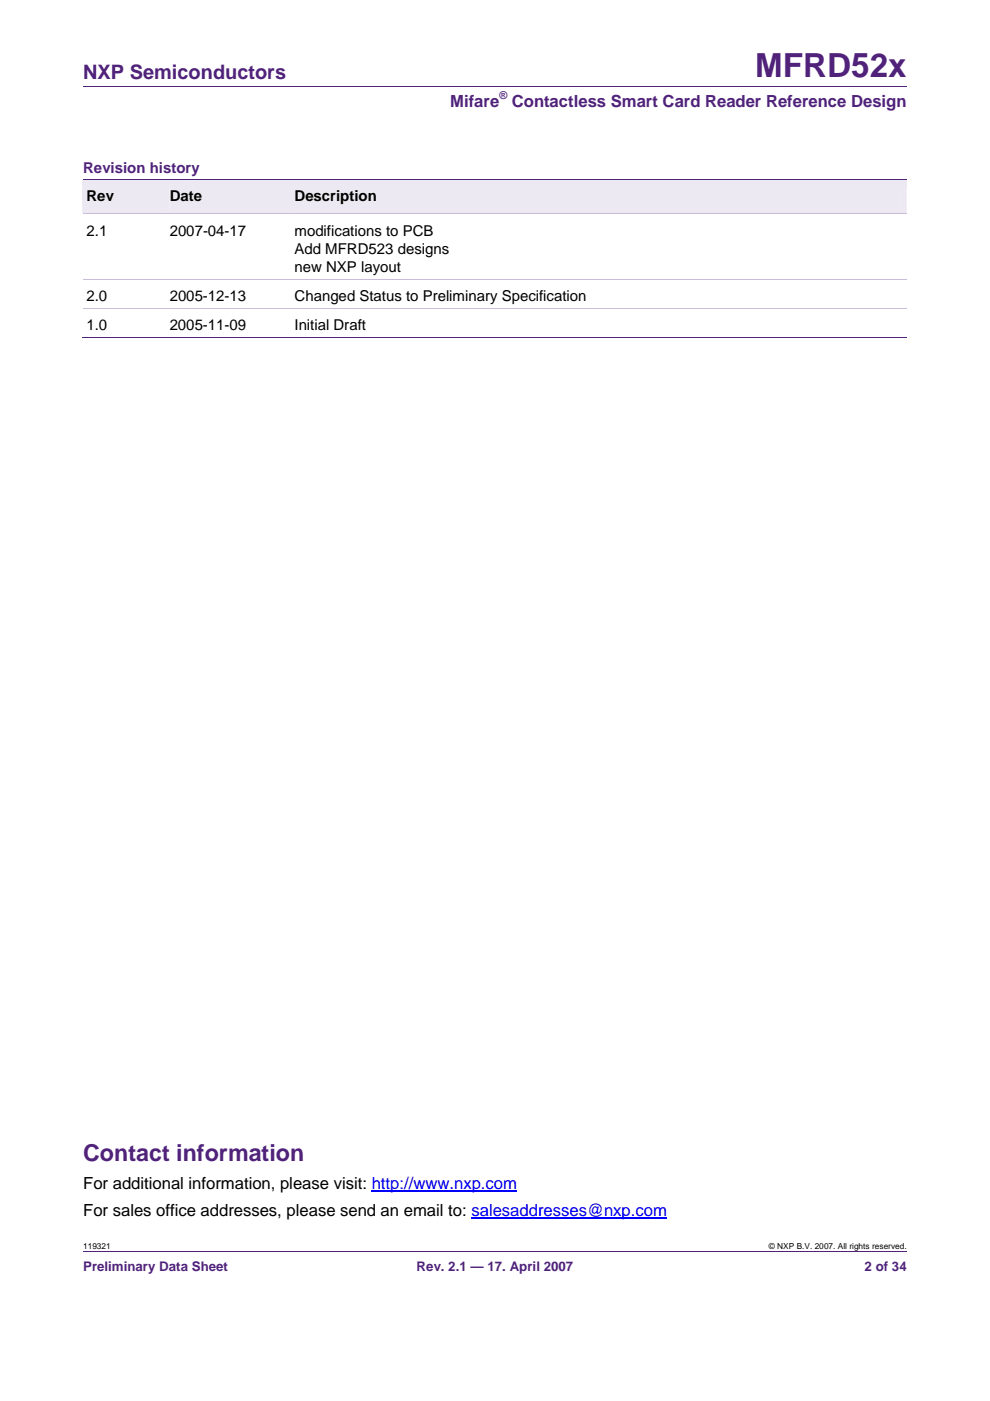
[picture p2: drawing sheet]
<svg xmlns="http://www.w3.org/2000/svg" width="210mm" height="297mm" viewBox="0 0 210 297" stroke-linecap="round" stroke-linejoin="round" font-family="sans-serif">
<defs><g id="words">
<text font-size="7" fill="#50227a" x="160.1" y="16.3">MFRD52x</text>
<text font-size="4.9" fill="#50227a" x="17.6" y="246.1">Contact information</text>
<text font-size="4.2" fill="#50227a" x="17.6" y="16.7">NXP Semiconductors</text>
<g font-size="3.5" fill="#50227a">
<text x="95.5" y="22.6">Mifare</text>
<text x="108.5" y="22.6">Contactless Smart Card Reader Reference Design</text>
</g>
<g font-size="3.5">
<text x="17.6" y="257.8">For sales office addresses, please send an email to: salesaddresses@nxp.com</text>
<text x="17.6" y="252.1">For additional information, please visit: http://www.nxp.com</text>
</g>
<text font-size="3.2" fill="#50227a" x="17.6" y="36.6">Revision history</text>
<g font-size="3.2">
<text x="18.4" y="42.7">Rev</text>
<text x="36" y="42.7">Date</text>
<text x="62.4" y="42.7">Description</text>
<text x="18.4" y="50">2.1</text>
<text x="36" y="50">2007-04-17</text>
<text x="62.4" y="53.8">Add MFRD523 designs</text>
<text x="62.5" y="50">modifications to PCB</text>
<text x="62.4" y="57.7">new NXP layout</text>
<text x="18.4" y="63.9">2.0</text>
<text x="36" y="63.9">2005-12-13</text>
<text x="62.5" y="63.9">Changed Status to Preliminary Specification</text>
<text x="18.4" y="70.1">1.0</text>
<text x="36" y="70.1">2005-11-09</text>
<text x="62.5" y="70.1">Initial Draft</text>
</g>
<g font-size="2.8" fill="#50227a">
<text x="17.6" y="269.6">Preliminary Data Sheet</text>
<text x="88.3" y="269.6">Rev. 2.1 — 17. April 2007</text>
<text x="183.3" y="269.6">2 of 34</text>
</g>
<text font-size="2.3" fill="#50227a" x="105.9" y="20.9">®</text>
<g font-size="1.8">
<text x="17.6" y="264.8">119321</text>
<text x="163" y="264.8">© NXP B.V. 2007. All rights reserved.</text>
</g>
</g></defs>
<path d="M17.6 18.4h174.5M17.6 265.3h174.5" fill="none" stroke="#50227a" stroke-width=".21"/>
<path d="M78.8 252.6h30.8M100 258.3h41.4" fill="none" stroke="#00f" stroke-width=".25"/>
<g fill="#ede9f2">
<path d="M17.4 38.2h17.9v7h-17.9z"/>
<path d="M18.4 39.6h15.5v4.9h-15.5z"/>
<path d="M35 38.2h26.7v7h-26.7z"/>
<path d="M36 39.6h24.3v4.9h-24.3z"/>
<path d="M61.5 38.2h130.8v7h-130.8z"/>
<path d="M62.4 39.6h128.5v4.9h-128.5z"/>
</g>
<path d="M17.6 38.1h17.6" fill="none" stroke="#50227a" stroke-width=".21"/>
<path d="M17.6 38.2h17.6v1.4h-17.6z" fill="#ede9f2"/>
<path d="M35.2 38.1h26.4" fill="none" stroke="#50227a" stroke-width=".21"/>
<path d="M35.2 38.2h26.5v1.4h-26.5z" fill="#ede9f2"/>
<path d="M61.6 38.1l.1 .1z" fill="#50227a"/>
<path d="M61.7 38.1h130.4" fill="none" stroke="#50227a" stroke-width=".21"/>
<path d="M61.7 38.2h130.4v1.4h-130.4z" fill="#ede9f2"/>
<path d="M17.6 45.3h174.5M17.6 59.3h174.5M17.6 65.4h174.5" fill="none" stroke="#cabdd7" stroke-width=".21"/>
<path d="M17.4 71.6h44.3" fill="none" stroke="#50227a" stroke-width=".21"/>
<path d="M61.5 71.5l.1 .1z" fill="#50227a"/>
<path d="M61.6 71.6h130.7" fill="none" stroke="#50227a" stroke-width=".21"/>
<use href="#words"/>
</svg>
